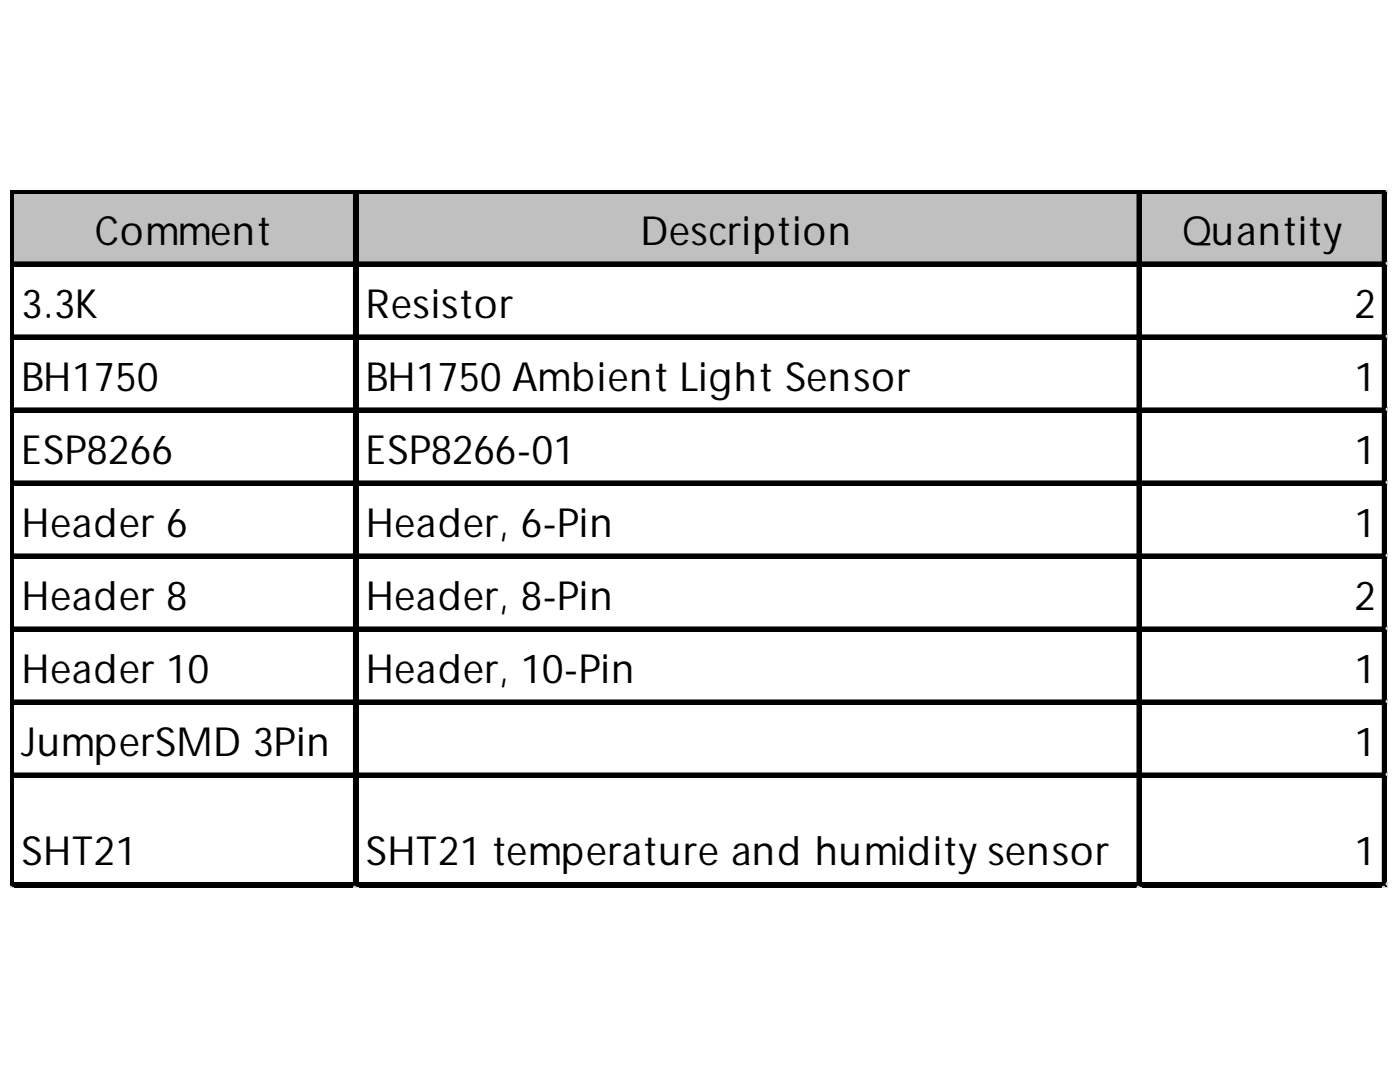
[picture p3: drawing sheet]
<svg xmlns="http://www.w3.org/2000/svg" width="279mm" height="216mm" viewBox="0 0 279 216" stroke-linecap="round" stroke-linejoin="round" font-family="sans-serif">
<defs><g id="words">
<g font-size="8">
<text x="18.9" y="48.8">Comment</text>
<text x="127.8" y="48.8">Description</text>
<text x="235.9" y="48.8">Quantity</text>
<text x="4.3" y="63.4">3.3K</text>
<text x="73" y="63.4">Resistor</text>
<text x="270.3" y="63.4">2</text>
<text x="4.3" y="77.9">BH1750</text>
<text x="73" y="77.9">BH1750 Ambient Light Sensor</text>
<text x="270.3" y="77.9">1</text>
<text x="4.3" y="92.5">ESP8266</text>
<text x="73" y="92.5">ESP8266-01</text>
<text x="270.3" y="92.5">1</text>
<text x="4.3" y="107.1">Header 6</text>
<text x="73" y="107.1">Header, 6-Pin</text>
<text x="270.3" y="107.1">1</text>
<text x="4.3" y="121.6">Header 8</text>
<text x="73" y="121.6">Header, 8-Pin</text>
<text x="270.3" y="121.6">2</text>
<text x="4.3" y="136.2">Header 10</text>
<text x="73" y="136.2">Header, 10-Pin</text>
<text x="270.3" y="136.2">1</text>
<text x="4.3" y="150.8">JumperSMD 3Pin</text>
<text x="270.3" y="150.8">1</text>
<text x="4.3" y="172.6">SHT21</text>
<text x="73" y="172.6">SHT21 temperature and humidity sensor</text>
<text x="270.3" y="172.6">1</text>
</g>
</g></defs>
<path d="M2.8 38.6h274.1v14.7h-274.1z" fill="#c0c0c0"/>
<g fill="none" stroke="#000" stroke-width=".73">
<path d="M2.1 38v139.1M2.8 38h274.1M70.8 38.7v138.4M227.2 38.7v138.4M276.1 38.7v138.4M2.8 52.5h274.1M2.8 67.1h274.1M2.8 81.7h274.1M2.8 96.2h274.1M2.8 110.8h274.1M2.8 125.4h274.1M2.8 139.9h274.1"/>
<path d="M2.8 154.5h274.1M2.8 176.4h274.1"/>
</g>
<g fill="#000">
<path d="M2.1 38h.7v139.1h-.7zM2.8 38h274.1v.7h-274.1zM70.8 38.7h.7v138.4h-.7zM227.2 38.7h.7v138.4h-.7zM276.1 38.7h.8v138.4h-.8zM2.8 52.5h274.1v.8h-274.1zM2.8 67.1h274.1v.7h-274.1zM2.8 81.7h274.1v.7h-274.1zM2.8 96.2h274.1v.8h-274.1zM2.8 110.8h274.1v.7h-274.1zM2.8 125.4h274.1v.7h-274.1zM2.8 139.9h274.1v.8h-274.1z"/>
<path d="M2.8 154.5h274.1v.7h-274.1zM2.8 176.4h274.1v.7h-274.1z"/>
</g>
<path d="M2.1 177.1h.1" fill="none" stroke="#d4d4d4" stroke-width=".73"/>
<path d="M2.1 177.1h.7z" fill="#d4d4d4"/>
<path d="M70.8 177.1h.1" fill="none" stroke="#d4d4d4" stroke-width=".73"/>
<path d="M70.8 177.1h.7z" fill="#d4d4d4"/>
<path d="M227.2 177.1h.1" fill="none" stroke="#d4d4d4" stroke-width=".73"/>
<path d="M227.2 177.1h.7z" fill="#d4d4d4"/>
<path d="M276.1 177.1h.1" fill="none" stroke="#d4d4d4" stroke-width=".73"/>
<path d="M276.1 177.1h.8z" fill="#d4d4d4"/>
<path d="M276.9 38h.1" fill="none" stroke="#d4d4d4" stroke-width=".73"/>
<path d="M276.9 38v.7z" fill="#d4d4d4"/>
<path d="M276.9 52.5h.1" fill="none" stroke="#d4d4d4" stroke-width=".73"/>
<path d="M276.9 52.5v.8z" fill="#d4d4d4"/>
<path d="M276.9 67.1h.1" fill="none" stroke="#d4d4d4" stroke-width=".73"/>
<path d="M276.9 67.1v.7z" fill="#d4d4d4"/>
<path d="M276.9 81.7h.1" fill="none" stroke="#d4d4d4" stroke-width=".73"/>
<path d="M276.9 81.7v.7z" fill="#d4d4d4"/>
<path d="M276.9 96.2h.1" fill="none" stroke="#d4d4d4" stroke-width=".73"/>
<path d="M276.9 96.2v.8z" fill="#d4d4d4"/>
<path d="M276.9 110.8h.1" fill="none" stroke="#d4d4d4" stroke-width=".73"/>
<path d="M276.9 110.8v.7z" fill="#d4d4d4"/>
<path d="M276.9 125.4h.1" fill="none" stroke="#d4d4d4" stroke-width=".73"/>
<path d="M276.9 125.4v.7z" fill="#d4d4d4"/>
<path d="M276.9 139.9h.1" fill="none" stroke="#d4d4d4" stroke-width=".73"/>
<path d="M276.9 139.9v.8z" fill="#d4d4d4"/>
<path d="M276.9 154.5h.1" fill="none" stroke="#d4d4d4" stroke-width=".73"/>
<path d="M276.9 154.5v.7z" fill="#d4d4d4"/>
<path d="M276.9 176.4h.1" fill="none" stroke="#d4d4d4" stroke-width=".73"/>
<path d="M276.9 176.4v.7z" fill="#d4d4d4"/>
<use href="#words"/>
</svg>
